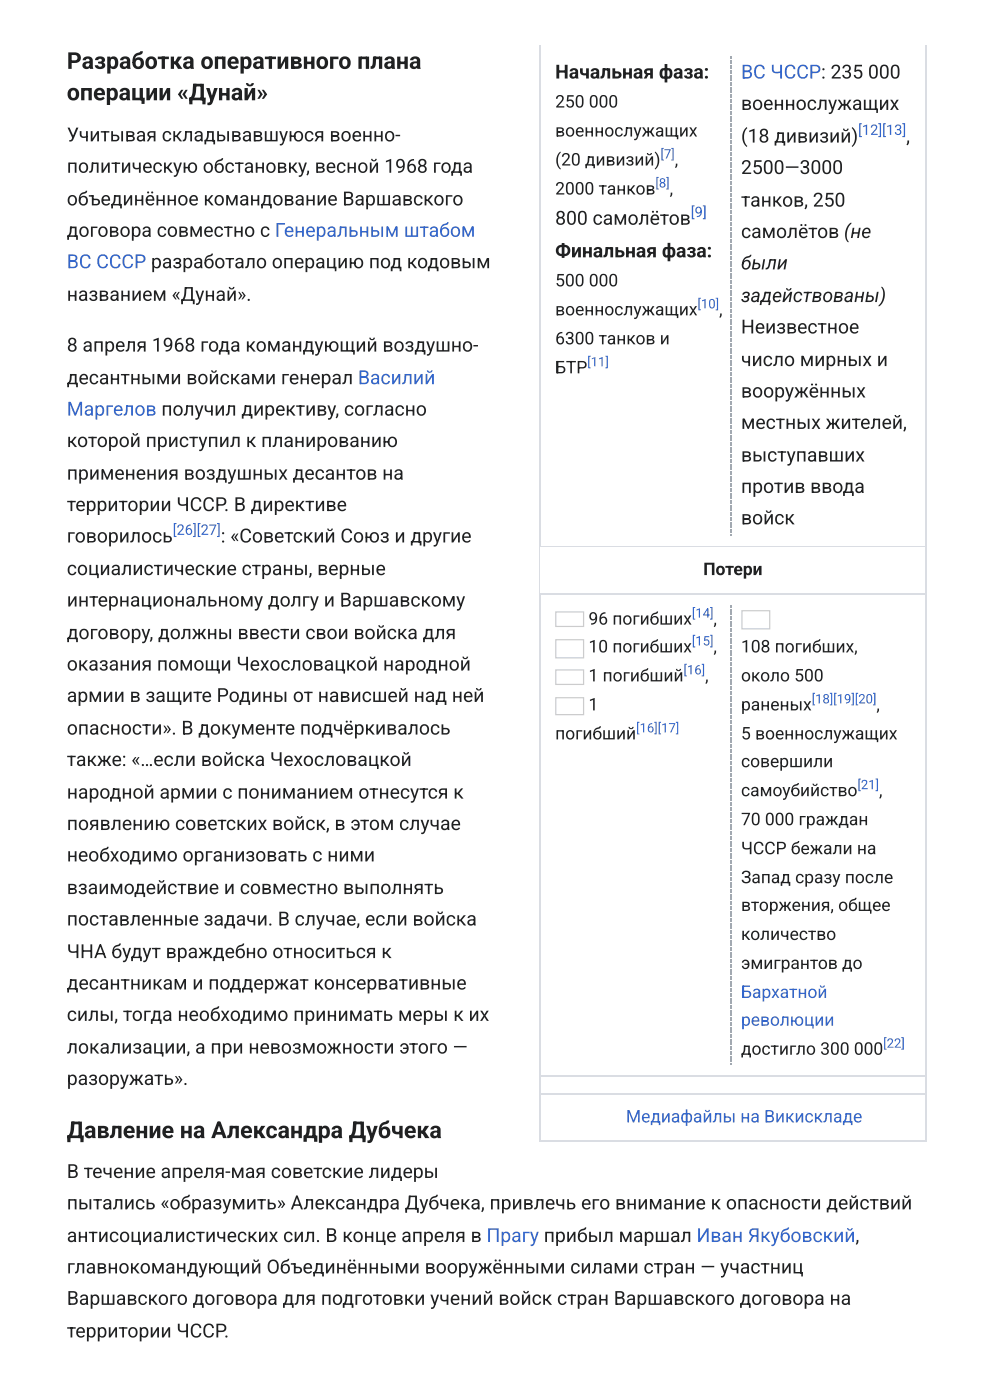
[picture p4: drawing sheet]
<svg xmlns="http://www.w3.org/2000/svg" width="210mm" height="297mm" viewBox="0 0 210 297" stroke-linecap="round" stroke-linejoin="round" font-family="sans-serif">
<defs><g id="words">
<g font-size="4.9" fill="#202122">
<text x="14.2" y="14.6">Разработка оперативного плана</text>
<text x="14.2" y="21.3">операции «Дунай»</text>
<text x="14.2" y="241.2">Давление на Александра Дубчека</text>
</g>
<g font-size="4.1" fill="#202122">
<text x="117.6" y="16.6">Начальная фаза:</text>
<text x="183.8" y="16.6">000</text>
<text x="157" y="23.3">военнослужащих</text>
<text x="14.2" y="30">Учитывая складывавшуюся военно-</text>
<text x="157" y="30.2">(18 дивизий)</text>
<text x="191.9" y="30.2">,</text>
<text x="14.2" y="36.6">политическую обстановку, весной 1968 года</text>
<text x="157" y="36.9">2500—3000</text>
<text x="14.2" y="43.5">объединённое командование Варшавского</text>
<text x="117.6" y="47.6">800 самолётов</text>
<text x="157" y="43.8">танков, 250</text>
<text x="14.2" y="50.2">договора совместно с Генеральным штабом</text>
<text x="157" y="50.4">самолётов (не</text>
<text x="117.6" y="54.5">Финальная фаза:</text>
<text x="157" y="57.1">были</text>
<text x="14.2" y="63.8">названием «Дунай».</text>
<text x="157" y="64">задействованы)</text>
<text x="157" y="70.7">Неизвестное</text>
<text x="14.2" y="74.5">8 апреля 1968 года командующий воздушно-</text>
<text x="157" y="77.6">число мирных и</text>
<text x="14.2" y="81.4">десантными войсками генерал Василий</text>
<text x="157" y="84.2">вооружённых</text>
<text x="14.2" y="94.7">которой приступил к планированию</text>
<text x="157" y="90.9">местных жителей,</text>
<text x="14.2" y="101.6">применения воздушных десантов на</text>
<text x="157" y="97.8">выступавших</text>
<text x="157" y="104.5">против ввода</text>
<text x="14.2" y="108.3">территории ЧССР. В директиве</text>
<text x="157" y="111.1">войск</text>
<text x="14.2" y="115">говорилось</text>
<text x="46.8" y="115">: «Советский Союз и другие</text>
<text x="14.2" y="121.9">социалистические страны, верные</text>
<text x="14.2" y="128.5">интернациональному долгу и Варшавскому</text>
<text x="14.2" y="135.4">договору, должны ввести свои войска для</text>
<text x="14.2" y="142.1">оказания помощи Чехословацкой народной</text>
<text x="14.2" y="148.8">армии в защите Родины от нависшей над ней</text>
<text x="14.2" y="155.7">опасности». В документе подчёркивалось</text>
<text x="14.2" y="162.3">также: «…если войска Чехословацкой</text>
<text x="14.2" y="169.2">народной армии с пониманием отнесутся к</text>
<text x="14.2" y="175.9">появлению советских войск, в этом случае</text>
<text x="14.2" y="182.6">необходимо организовать с ними</text>
<text x="14.2" y="189.5">взаимодействие и совместно выполнять</text>
<text x="14.2" y="196.1">поставленные задачи. В случае, если войска</text>
<text x="14.2" y="203">ЧНА будут враждебно относиться к</text>
<text x="14.2" y="209.7">десантникам и поддержат консервативные</text>
<text x="14.2" y="216.4">силы, тогда необходимо принимать меры к их</text>
<text x="14.2" y="223.3">локализации, а при невозможности этого —</text>
<text x="14.2" y="229.9">разоружать».</text>
<text x="14.2" y="249.6">В течение апреля-мая советские лидеры</text>
<text x="14.2" y="256.3">пытались «образумить» Александра Дубчека, привлечь его внимание к опасности действий</text>
<text x="14.2" y="263.2">антисоциалистических сил. В конце апреля в Прагу прибыл маршал Иван Якубовский,</text>
<text x="14.2" y="269.9">главнокомандующий Объединёнными вооружёнными силами стран — участниц</text>
<text x="14.2" y="276.5">Варшавского договора для подготовки учений войск стран Варшавского договора на</text>
<text x="14.2" y="283.4">территории ЧССР.</text>
</g>
<g font-size="4.1" fill="#36c">
<text x="157" y="16.6">ВС ЧССР: 235</text>
<text x="14.2" y="56.8">ВС СССР разработало операцию под кодовым</text>
<text x="14.2" y="88.1">Маргелов получил директиву, согласно</text>
</g>
<g font-size="3.7" fill="#202122">
<text x="117.6" y="22.8">250</text>
<text x="124.7" y="22.8">000</text>
<text x="117.6" y="28.9">военнослужащих</text>
<text x="117.6" y="35.1">(20 дивизий)</text>
<text x="142.9" y="35.1">,</text>
<text x="117.6" y="41.2">2000 танков</text>
<text x="141.8" y="41.2">,</text>
<text x="117.6" y="60.7">500</text>
<text x="124.7" y="60.7">000</text>
<text x="117.6" y="66.8">военнослужащих</text>
<text x="152.3" y="66.8">,</text>
<text x="117.6" y="73">6300 танков и</text>
<text x="117.6" y="79.1">БТР</text>
<text x="149" y="121.9">Потери</text>
<text x="124.6" y="132.4">96 погибших</text>
<text x="151.1" y="132.4">,</text>
<text x="124.6" y="138.3">10 погибших</text>
<text x="151.1" y="138.3">,</text>
<text x="157" y="138.3">108 погибших,</text>
<text x="124.6" y="144.4">1 погибший</text>
<text x="149.3" y="144.4">,</text>
<text x="157" y="144.4">около 500</text>
<text x="124.6" y="150.5">1</text>
<text x="157" y="150.5">раненых</text>
<text x="185.6" y="150.5">,</text>
<text x="117.6" y="156.7">погибший</text>
<text x="157" y="156.7">5 военнослужащих</text>
<text x="157" y="162.6">совершили</text>
<text x="157" y="168.7">самоубийство</text>
<text x="186.2" y="168.7">,</text>
<text x="157" y="174.9">70</text>
<text x="162" y="174.9">000 граждан</text>
<text x="157" y="181">ЧССР бежали на</text>
<text x="157" y="187.2">Запад сразу после</text>
<text x="157" y="193.1">вторжения, общее</text>
<text x="157" y="199.2">количество</text>
<text x="157" y="205.3">эмигрантов до</text>
<text x="157" y="223.5">достигло 300</text>
<text x="180.9" y="223.5">000</text>
</g>
<g font-size="3.7" fill="#36c">
<text x="157" y="211.5">Бархатной</text>
<text x="157" y="217.4">революции</text>
<text x="132.6" y="237.9">Медиафайлы на Викискладе</text>
</g>
<g font-size="3.1" fill="#36c">
<text x="181.8" y="28.6">[12][13]</text>
<text x="146.3" y="46">[9]</text>
<text x="36.6" y="113.3">[26][27]</text>
</g>
<g font-size="2.8" fill="#36c">
<text x="139.9" y="33.6">[7]</text>
<text x="138.8" y="39.7">[8]</text>
<text x="147.7" y="65.3">[10]</text>
<text x="124.4" y="77.6">[11]</text>
<text x="146.5" y="130.9">[14]</text>
<text x="146.5" y="136.8">[15]</text>
<text x="144.8" y="142.9">[16]</text>
<text x="171.9" y="149.1">[18][19][20]</text>
<text x="134.7" y="155.2">[16][17]</text>
<text x="181.6" y="167.2">[21]</text>
<text x="187.1" y="222">[22]</text>
</g>
</g></defs>
<g fill="#dadde3">
<path d="M195.9 9.7h.3z"/>
<path d="M114.3 9.7h.2z"/>
</g>
<path d="M114.3 9.7h81.9v232.3h-81.9z" fill="#fff"/>
<path d="M114.4 9.7v232.3M196.1 9.7v232.3M114.5 115.9h81.4M114.3 241.8h81.9" fill="none" stroke="#dadde3" stroke-width=".26"/>
<g fill="#a2a9b1">
<path d="M154.7 12h.3v.5h-.3z"/>
<path d="M154.7 12.8h.3v.3h-.3z"/>
<path d="M154.7 13.3h.3v.3h-.3z"/>
<path d="M154.7 13.8h.3v.3h-.3z"/>
<path d="M154.7 14.3h.3v.3h-.3z"/>
<path d="M154.7 14.9h.3v.2h-.3z"/>
<path d="M154.7 15.4h.3v.2h-.3z"/>
<path d="M154.7 15.9h.3v.2h-.3z"/>
<path d="M154.7 16.4h.3v.2h-.3z"/>
<path d="M154.7 16.9h.3v.3h-.3z"/>
<path d="M154.7 17.4h.3v.3h-.3z"/>
<path d="M154.7 17.9h.3v.3h-.3z"/>
<path d="M154.7 18.4h.3v.3h-.3z"/>
<path d="M154.7 18.9h.3v.3h-.3z"/>
<path d="M154.7 19.5h.3v.2h-.3z"/>
<path d="M154.7 20h.3v.2h-.3z"/>
<path d="M154.7 20.5h.3v.2h-.3z"/>
<path d="M154.7 21h.3v.3h-.3z"/>
<path d="M154.7 21.5h.3v.3h-.3z"/>
<path d="M154.7 22h.3v.3h-.3z"/>
<path d="M154.7 22.5h.3v.3h-.3z"/>
<path d="M154.7 23h.3v.3h-.3z"/>
<path d="M154.7 23.6h.3v.2h-.3z"/>
<path d="M154.7 24.1h.3v.2h-.3z"/>
<path d="M154.7 24.6h.3v.2h-.3z"/>
<path d="M154.7 25.1h.3v.2h-.3z"/>
<path d="M154.7 25.6h.3v.3h-.3z"/>
<path d="M154.7 26.1h.3v.3h-.3z"/>
<path d="M154.7 26.6h.3v.3h-.3z"/>
<path d="M154.7 27.1h.3v.3h-.3z"/>
<path d="M154.7 27.7h.3v.2h-.3z"/>
<path d="M154.7 28.2h.3v.2h-.3z"/>
<path d="M154.7 28.7h.3v.2h-.3z"/>
<path d="M154.7 29.2h.3v.2h-.3z"/>
<path d="M154.7 29.7h.3v.3h-.3z"/>
<path d="M154.7 30.2h.3v.3h-.3z"/>
<path d="M154.7 30.7h.3v.3h-.3z"/>
<path d="M154.7 31.2h.3v.3h-.3z"/>
<path d="M154.7 31.7h.3v.3h-.3z"/>
<path d="M154.7 32.3h.3v.2h-.3z"/>
<path d="M154.7 32.8h.3v.2h-.3z"/>
<path d="M154.7 33.3h.3v.2h-.3z"/>
<path d="M154.7 33.8h.3v.3h-.3z"/>
<path d="M154.7 34.3h.3v.3h-.3z"/>
<path d="M154.7 34.8h.3v.3h-.3z"/>
<path d="M154.7 35.3h.3v.3h-.3z"/>
<path d="M154.7 35.8h.3v.3h-.3z"/>
<path d="M154.7 36.4h.3v.2h-.3z"/>
<path d="M154.7 36.9h.3v.2h-.3z"/>
<path d="M154.7 37.4h.3v.2h-.3z"/>
<path d="M154.7 37.9h.3v.2h-.3z"/>
<path d="M154.7 38.4h.3v.3h-.3z"/>
<path d="M154.7 38.9h.3v.3h-.3z"/>
<path d="M154.7 39.4h.3v.3h-.3z"/>
<path d="M154.7 39.9h.3v.3h-.3z"/>
<path d="M154.7 40.5h.3v.2h-.3z"/>
<path d="M154.7 41h.3v.2h-.3z"/>
<path d="M154.7 41.5h.3v.2h-.3z"/>
<path d="M154.7 42h.3v.2h-.3z"/>
<path d="M154.7 42.5h.3v.3h-.3z"/>
<path d="M154.7 43h.3v.3h-.3z"/>
<path d="M154.7 43.5h.3v.3h-.3z"/>
<path d="M154.7 44h.3v.3h-.3z"/>
<path d="M154.7 44.6h.3v.2h-.3z"/>
<path d="M154.7 45.1h.3v.2h-.3z"/>
<path d="M154.7 45.6h.3v.2h-.3z"/>
<path d="M154.7 46.1h.3v.2h-.3z"/>
<path d="M154.7 46.6h.3v.3h-.3z"/>
<path d="M154.7 47.1h.3v.3h-.3z"/>
<path d="M154.7 47.6h.3v.3h-.3z"/>
<path d="M154.7 48.1h.3v.3h-.3z"/>
<path d="M154.7 48.6h.3v.3h-.3z"/>
<path d="M154.7 49.2h.3v.2h-.3z"/>
<path d="M154.7 49.7h.3v.2h-.3z"/>
<path d="M154.7 50.2h.3v.2h-.3z"/>
<path d="M154.7 50.7h.3v.3h-.3z"/>
<path d="M154.7 51.2h.3v.3h-.3z"/>
<path d="M154.7 51.7h.3v.3h-.3z"/>
<path d="M154.7 52.2h.3v.3h-.3z"/>
<path d="M154.7 52.7h.3v.3h-.3z"/>
<path d="M154.7 53.3h.3v.2h-.3z"/>
<path d="M154.7 53.8h.3v.2h-.3z"/>
<path d="M154.7 54.3h.3v.2h-.3z"/>
<path d="M154.7 54.8h.3v.2h-.3z"/>
<path d="M154.7 55.3h.3v.3h-.3z"/>
<path d="M154.7 55.8h.3v.3h-.3z"/>
<path d="M154.7 56.3h.3v.3h-.3z"/>
<path d="M154.7 56.8h.3v.3h-.3z"/>
<path d="M154.7 57.4h.3v.2h-.3z"/>
<path d="M154.7 57.9h.3v.2h-.3z"/>
<path d="M154.7 58.4h.3v.2h-.3z"/>
<path d="M154.7 58.9h.3v.2h-.3z"/>
<path d="M154.7 59.4h.3v.3h-.3z"/>
<path d="M154.7 59.9h.3v.3h-.3z"/>
<path d="M154.7 60.4h.3v.3h-.3z"/>
<path d="M154.7 60.9h.3v.3h-.3z"/>
<path d="M154.7 61.4h.3v.3h-.3z"/>
<path d="M154.7 62h.3v.2h-.3z"/>
<path d="M154.7 62.5h.3v.2h-.3z"/>
<path d="M154.7 63h.3v.2h-.3z"/>
<path d="M154.7 63.5h.3v.3h-.3z"/>
<path d="M154.7 64h.3v.3h-.3z"/>
<path d="M154.7 64.5h.3v.3h-.3z"/>
<path d="M154.7 65h.3v.3h-.3z"/>
<path d="M154.7 65.5h.3v.3h-.3z"/>
<path d="M154.7 66.1h.3v.2h-.3z"/>
<path d="M154.7 66.6h.3v.2h-.3z"/>
<path d="M154.7 67.1h.3v.2h-.3z"/>
<path d="M154.7 67.6h.3v.2h-.3z"/>
<path d="M154.7 68.1h.3v.3h-.3z"/>
<path d="M154.7 68.6h.3v.3h-.3z"/>
<path d="M154.7 69.1h.3v.3h-.3z"/>
<path d="M154.7 69.6h.3v.3h-.3z"/>
<path d="M154.7 70.2h.3v.2h-.3z"/>
<path d="M154.7 70.7h.3v.2h-.3z"/>
<path d="M154.7 71.2h.3v.2h-.3z"/>
<path d="M154.7 71.7h.3v.2h-.3z"/>
<path d="M154.7 72.2h.3v.3h-.3z"/>
<path d="M154.7 72.7h.3v.3h-.3z"/>
<path d="M154.7 73.2h.3v.3h-.3z"/>
<path d="M154.7 73.7h.3v.3h-.3z"/>
<path d="M154.7 74.3h.3v.2h-.3z"/>
<path d="M154.7 74.8h.3v.2h-.3z"/>
<path d="M154.7 75.3h.3v.2h-.3z"/>
<path d="M154.7 75.8h.3v.2h-.3z"/>
<path d="M154.7 76.3h.3v.3h-.3z"/>
<path d="M154.7 76.8h.3v.3h-.3z"/>
<path d="M154.7 77.3h.3v.3h-.3z"/>
<path d="M154.7 77.8h.3v.3h-.3z"/>
<path d="M154.7 78.3h.3v.3h-.3z"/>
<path d="M154.7 78.9h.3v.2h-.3z"/>
<path d="M154.7 79.4h.3v.2h-.3z"/>
<path d="M154.7 79.9h.3v.2h-.3z"/>
<path d="M154.7 80.4h.3v.3h-.3z"/>
<path d="M154.7 80.9h.3v.3h-.3z"/>
<path d="M154.7 81.4h.3v.3h-.3z"/>
<path d="M154.7 81.9h.3v.3h-.3z"/>
<path d="M154.7 82.4h.3v.3h-.3z"/>
<path d="M154.7 83h.3v.2h-.3z"/>
<path d="M154.7 83.5h.3v.2h-.3z"/>
<path d="M154.7 84h.3v.2h-.3z"/>
<path d="M154.7 84.5h.3v.2h-.3z"/>
<path d="M154.7 85h.3v.3h-.3z"/>
<path d="M154.7 85.5h.3v.3h-.3z"/>
<path d="M154.7 86h.3v.3h-.3z"/>
<path d="M154.7 86.5h.3v.3h-.3z"/>
<path d="M154.7 87.1h.3v.2h-.3z"/>
<path d="M154.7 87.6h.3v.2h-.3z"/>
<path d="M154.7 88.1h.3v.2h-.3z"/>
<path d="M154.7 88.6h.3v.2h-.3z"/>
<path d="M154.7 89.1h.3v.3h-.3z"/>
<path d="M154.7 89.6h.3v.3h-.3z"/>
<path d="M154.7 90.1h.3v.3h-.3z"/>
<path d="M154.7 90.6h.3v.3h-.3z"/>
<path d="M154.7 91.1h.3v.3h-.3z"/>
<path d="M154.7 91.7h.3v.2h-.3z"/>
<path d="M154.7 92.2h.3v.2h-.3z"/>
<path d="M154.7 92.7h.3v.2h-.3z"/>
<path d="M154.7 93.2h.3v.3h-.3z"/>
<path d="M154.7 93.7h.3v.3h-.3z"/>
<path d="M154.7 94.2h.3v.3h-.3z"/>
<path d="M154.7 94.7h.3v.3h-.3z"/>
<path d="M154.7 95.2h.3v.3h-.3z"/>
<path d="M154.7 95.8h.3v.2h-.3z"/>
<path d="M154.7 96.3h.3v.2h-.3z"/>
<path d="M154.7 96.8h.3v.2h-.3z"/>
<path d="M154.7 97.3h.3v.3h-.3z"/>
<path d="M154.7 97.8h.3v.3h-.3z"/>
<path d="M154.7 98.3h.3v.3h-.3z"/>
<path d="M154.7 98.8h.3v.3h-.3z"/>
<path d="M154.7 99.3h.3v.3h-.3z"/>
<path d="M154.7 99.9h.3v.2h-.3z"/>
<path d="M154.7 100.4h.3v.2h-.3z"/>
<path d="M154.7 100.9h.3v.2h-.3z"/>
<path d="M154.7 101.4h.3v.2h-.3z"/>
<path d="M154.7 101.9h.3v.3h-.3z"/>
<path d="M154.7 102.4h.3v.3h-.3z"/>
<path d="M154.7 102.9h.3v.3h-.3z"/>
<path d="M154.7 103.4h.3v.3h-.3z"/>
<path d="M154.7 104h.3v.2h-.3z"/>
<path d="M154.7 104.5h.3v.2h-.3z"/>
<path d="M154.7 105h.3v.2h-.3z"/>
<path d="M154.7 105.5h.3v.2h-.3z"/>
<path d="M154.7 106h.3v.3h-.3z"/>
<path d="M154.7 106.5h.3v.3h-.3z"/>
<path d="M154.7 107h.3v.3h-.3z"/>
<path d="M154.7 107.5h.3v.3h-.3z"/>
<path d="M154.7 108h.3v.3h-.3z"/>
<path d="M154.7 108.6h.3v.2h-.3z"/>
<path d="M154.7 109.1h.3v.2h-.3z"/>
<path d="M154.7 109.6h.3v.2h-.3z"/>
<path d="M154.7 110.1h.3v.3h-.3z"/>
<path d="M154.7 110.6h.3v.3h-.3z"/>
<path d="M154.7 111.1h.3v.3h-.3z"/>
<path d="M154.7 111.6h.3v.3h-.3z"/>
<path d="M154.7 112.1h.3v.3h-.3z"/>
<path d="M154.7 112.7h.3v.2h-.3z"/>
<path d="M154.7 113.2h.3v.2h-.3z"/>
</g>
<path d="M114.5 116h81.4v10h-81.4z" fill="#fff"/>
<path d="M114.5 125.8h81.4M114.5 228h81.4" fill="none" stroke="#dadde3" stroke-width=".26"/>
<g fill="#a2a9b1">
<path d="M154.7 128.3h.3v.5h-.3z"/>
<path d="M154.7 129h.3v.3h-.3z"/>
<path d="M154.7 129.6h.3v.2h-.3z"/>
<path d="M154.7 130.1h.3v.2h-.3z"/>
<path d="M154.7 130.6h.3v.2h-.3z"/>
<path d="M154.7 131.1h.3v.2h-.3z"/>
<path d="M154.7 131.6h.3v.3h-.3z"/>
<path d="M154.7 132.1h.3v.3h-.3z"/>
<path d="M154.7 132.6h.3v.3h-.3z"/>
<path d="M154.7 133.1h.3v.3h-.3z"/>
<path d="M154.7 133.7h.3v.2h-.3z"/>
<path d="M154.7 134.2h.3v.2h-.3z"/>
<path d="M154.7 134.7h.3v.2h-.3z"/>
<path d="M154.7 135.2h.3v.2h-.3z"/>
<path d="M154.7 135.7h.3v.3h-.3z"/>
<path d="M154.7 136.2h.3v.3h-.3z"/>
<path d="M154.7 136.7h.3v.3h-.3z"/>
<path d="M154.7 137.2h.3v.3h-.3z"/>
<path d="M154.7 137.7h.3v.3h-.3z"/>
<path d="M154.7 138.3h.3v.2h-.3z"/>
<path d="M154.7 138.8h.3v.2h-.3z"/>
<path d="M154.7 139.3h.3v.2h-.3z"/>
<path d="M154.7 139.8h.3v.3h-.3z"/>
<path d="M154.7 140.3h.3v.3h-.3z"/>
<path d="M154.7 140.8h.3v.3h-.3z"/>
<path d="M154.7 141.3h.3v.3h-.3z"/>
<path d="M154.7 141.8h.3v.3h-.3z"/>
<path d="M154.7 142.4h.3v.2h-.3z"/>
<path d="M154.7 142.9h.3v.2h-.3z"/>
<path d="M154.7 143.4h.3v.2h-.3z"/>
<path d="M154.7 143.9h.3v.2h-.3z"/>
<path d="M154.7 144.4h.3v.3h-.3z"/>
<path d="M154.7 144.9h.3v.3h-.3z"/>
<path d="M154.7 145.4h.3v.3h-.3z"/>
<path d="M154.7 145.9h.3v.3h-.3z"/>
<path d="M154.7 146.5h.3v.2h-.3z"/>
<path d="M154.7 147h.3v.2h-.3z"/>
<path d="M154.7 147.5h.3v.2h-.3z"/>
<path d="M154.7 148h.3v.2h-.3z"/>
<path d="M154.7 148.5h.3v.3h-.3z"/>
<path d="M154.7 149h.3v.3h-.3z"/>
<path d="M154.7 149.5h.3v.3h-.3z"/>
<path d="M154.7 150h.3v.3h-.3z"/>
<path d="M154.7 150.5h.3v.3h-.3z"/>
<path d="M154.7 151.1h.3v.2h-.3z"/>
<path d="M154.7 151.6h.3v.2h-.3z"/>
<path d="M154.7 152.1h.3v.2h-.3z"/>
<path d="M154.7 152.6h.3v.3h-.3z"/>
<path d="M154.7 153.1h.3v.3h-.3z"/>
<path d="M154.7 153.6h.3v.3h-.3z"/>
<path d="M154.7 154.1h.3v.3h-.3z"/>
<path d="M154.7 154.6h.3v.3h-.3z"/>
<path d="M154.7 155.2h.3v.2h-.3z"/>
<path d="M154.7 155.7h.3v.2h-.3z"/>
<path d="M154.7 156.2h.3v.2h-.3z"/>
<path d="M154.7 156.7h.3v.3h-.3z"/>
<path d="M154.7 157.2h.3v.3h-.3z"/>
<path d="M154.7 157.7h.3v.3h-.3z"/>
<path d="M154.7 158.2h.3v.3h-.3z"/>
<path d="M154.7 158.7h.3v.3h-.3z"/>
<path d="M154.7 159.3h.3v.2h-.3z"/>
<path d="M154.7 159.8h.3v.2h-.3z"/>
<path d="M154.7 160.3h.3v.2h-.3z"/>
<path d="M154.7 160.8h.3v.2h-.3z"/>
<path d="M154.7 161.3h.3v.3h-.3z"/>
<path d="M154.7 161.8h.3v.3h-.3z"/>
<path d="M154.7 162.3h.3v.3h-.3z"/>
<path d="M154.7 162.8h.3v.3h-.3z"/>
<path d="M154.7 163.4h.3v.2h-.3z"/>
<path d="M154.7 163.9h.3v.2h-.3z"/>
<path d="M154.7 164.4h.3v.2h-.3z"/>
<path d="M154.7 164.9h.3v.2h-.3z"/>
<path d="M154.7 165.4h.3v.3h-.3z"/>
<path d="M154.7 165.9h.3v.3h-.3z"/>
<path d="M154.7 166.4h.3v.3h-.3z"/>
<path d="M154.7 166.9h.3v.3h-.3z"/>
<path d="M154.7 167.4h.3v.3h-.3z"/>
<path d="M154.7 168h.3v.2h-.3z"/>
<path d="M154.7 168.5h.3v.2h-.3z"/>
<path d="M154.7 169h.3v.2h-.3z"/>
<path d="M154.7 169.5h.3v.3h-.3z"/>
<path d="M154.7 170h.3v.3h-.3z"/>
<path d="M154.7 170.5h.3v.3h-.3z"/>
<path d="M154.7 171h.3v.3h-.3z"/>
<path d="M154.7 171.5h.3v.3h-.3z"/>
<path d="M154.7 172.1h.3v.2h-.3z"/>
<path d="M154.7 172.6h.3v.2h-.3z"/>
<path d="M154.7 173.1h.3v.2h-.3z"/>
<path d="M154.7 173.6h.3v.2h-.3z"/>
<path d="M154.7 174.1h.3v.3h-.3z"/>
<path d="M154.7 174.6h.3v.3h-.3z"/>
<path d="M154.7 175.1h.3v.3h-.3z"/>
<path d="M154.7 175.6h.3v.3h-.3z"/>
<path d="M154.7 176.2h.3v.2h-.3z"/>
<path d="M154.7 176.7h.3v.2h-.3z"/>
<path d="M154.7 177.2h.3v.2h-.3z"/>
<path d="M154.7 177.7h.3v.2h-.3z"/>
<path d="M154.7 178.2h.3v.3h-.3z"/>
<path d="M154.7 178.7h.3v.3h-.3z"/>
<path d="M154.7 179.2h.3v.3h-.3z"/>
<path d="M154.7 179.7h.3v.3h-.3z"/>
<path d="M154.7 180.3h.3v.2h-.3z"/>
<path d="M154.7 180.8h.3v.2h-.3z"/>
<path d="M154.7 181.3h.3v.2h-.3z"/>
<path d="M154.7 181.8h.3v.2h-.3z"/>
<path d="M154.7 182.3h.3v.3h-.3z"/>
<path d="M154.7 182.8h.3v.3h-.3z"/>
<path d="M154.7 183.3h.3v.3h-.3z"/>
<path d="M154.7 183.8h.3v.3h-.3z"/>
<path d="M154.7 184.3h.3v.3h-.3z"/>
<path d="M154.7 184.9h.3v.2h-.3z"/>
<path d="M154.7 185.4h.3v.2h-.3z"/>
<path d="M154.7 185.9h.3v.2h-.3z"/>
<path d="M154.7 186.4h.3v.3h-.3z"/>
<path d="M154.7 186.9h.3v.3h-.3z"/>
<path d="M154.7 187.4h.3v.3h-.3z"/>
<path d="M154.7 187.9h.3v.3h-.3z"/>
<path d="M154.7 188.4h.3v.3h-.3z"/>
<path d="M154.7 189h.3v.2h-.3z"/>
<path d="M154.7 189.5h.3v.2h-.3z"/>
<path d="M154.7 190h.3v.2h-.3z"/>
<path d="M154.7 190.5h.3v.2h-.3z"/>
<path d="M154.7 191h.3v.3h-.3z"/>
<path d="M154.7 191.5h.3v.3h-.3z"/>
<path d="M154.7 192h.3v.3h-.3z"/>
<path d="M154.7 192.5h.3v.3h-.3z"/>
<path d="M154.7 193.1h.3v.2h-.3z"/>
<path d="M154.7 193.6h.3v.2h-.3z"/>
<path d="M154.7 194.1h.3v.2h-.3z"/>
<path d="M154.7 194.6h.3v.2h-.3z"/>
<path d="M154.7 195.1h.3v.3h-.3z"/>
<path d="M154.7 195.6h.3v.3h-.3z"/>
<path d="M154.7 196.1h.3v.3h-.3z"/>
<path d="M154.7 196.6h.3v.3h-.3z"/>
<path d="M154.7 197.1h.3v.3h-.3z"/>
<path d="M154.7 197.7h.3v.2h-.3z"/>
<path d="M154.7 198.2h.3v.2h-.3z"/>
<path d="M154.7 198.7h.3v.2h-.3z"/>
<path d="M154.7 199.2h.3v.3h-.3z"/>
<path d="M154.7 199.7h.3v.3h-.3z"/>
<path d="M154.7 200.2h.3v.3h-.3z"/>
<path d="M154.7 200.7h.3v.3h-.3z"/>
<path d="M154.7 201.2h.3v.3h-.3z"/>
<path d="M154.7 201.8h.3v.2h-.3z"/>
<path d="M154.7 202.3h.3v.2h-.3z"/>
<path d="M154.7 202.8h.3v.2h-.3z"/>
<path d="M154.7 203.3h.3v.2h-.3z"/>
<path d="M154.7 203.8h.3v.3h-.3z"/>
<path d="M154.7 204.3h.3v.3h-.3z"/>
<path d="M154.7 204.8h.3v.3h-.3z"/>
<path d="M154.7 205.3h.3v.3h-.3z"/>
<path d="M154.7 205.9h.3v.2h-.3z"/>
<path d="M154.7 206.4h.3v.2h-.3z"/>
<path d="M154.7 206.9h.3v.2h-.3z"/>
<path d="M154.7 207.4h.3v.2h-.3z"/>
<path d="M154.7 207.9h.3v.3h-.3z"/>
<path d="M154.7 208.4h.3v.3h-.3z"/>
<path d="M154.7 208.9h.3v.3h-.3z"/>
<path d="M154.7 209.4h.3v.3h-.3z"/>
<path d="M154.7 210h.3v.2h-.3z"/>
<path d="M154.7 210.5h.3v.2h-.3z"/>
<path d="M154.7 211h.3v.2h-.3z"/>
<path d="M154.7 211.5h.3v.2h-.3z"/>
<path d="M154.7 212h.3v.3h-.3z"/>
<path d="M154.7 212.5h.3v.3h-.3z"/>
<path d="M154.7 213h.3v.3h-.3z"/>
<path d="M154.7 213.5h.3v.3h-.3z"/>
<path d="M154.7 214h.3v.3h-.3z"/>
<path d="M154.7 214.6h.3v.2h-.3z"/>
<path d="M154.7 215.1h.3v.2h-.3z"/>
<path d="M154.7 215.6h.3v.2h-.3z"/>
<path d="M154.7 216.1h.3v.3h-.3z"/>
<path d="M154.7 216.6h.3v.3h-.3z"/>
<path d="M154.7 217.1h.3v.3h-.3z"/>
<path d="M154.7 217.6h.3v.3h-.3z"/>
<path d="M154.7 218.1h.3v.3h-.3z"/>
<path d="M154.7 218.7h.3v.2h-.3z"/>
<path d="M154.7 219.2h.3v.2h-.3z"/>
<path d="M154.7 219.7h.3v.2h-.3z"/>
<path d="M154.7 220.2h.3v.2h-.3z"/>
<path d="M154.7 220.7h.3v.3h-.3z"/>
<path d="M154.7 221.2h.3v.3h-.3z"/>
<path d="M154.7 221.7h.3v.3h-.3z"/>
<path d="M154.7 222.2h.3v.3h-.3z"/>
<path d="M154.7 222.8h.3v.2h-.3z"/>
<path d="M154.7 223.3h.3v.2h-.3z"/>
<path d="M154.7 223.8h.3v.2h-.3z"/>
<path d="M154.7 224.3h.3v.2h-.3z"/>
<path d="M154.7 224.8h.3v.3h-.3z"/>
<path d="M154.7 225.3h.3v.3h-.3z"/>
</g>
<path d="M117.7 129.7h5.9v3.1h-5.9zM117.7 135.6h5.9v3.8h-5.9zM157.1 129.4h5.9v3.9h-5.9zM117.7 142h5.9v3h-5.9zM117.7 147.9h5.9v3.5h-5.9z" fill="none" stroke="#c8ccd1" stroke-width=".26"/>
<path d="M114.5 231.8h81.4" fill="none" stroke="#dadde3" stroke-width=".26"/>
<use href="#words"/>
</svg>
